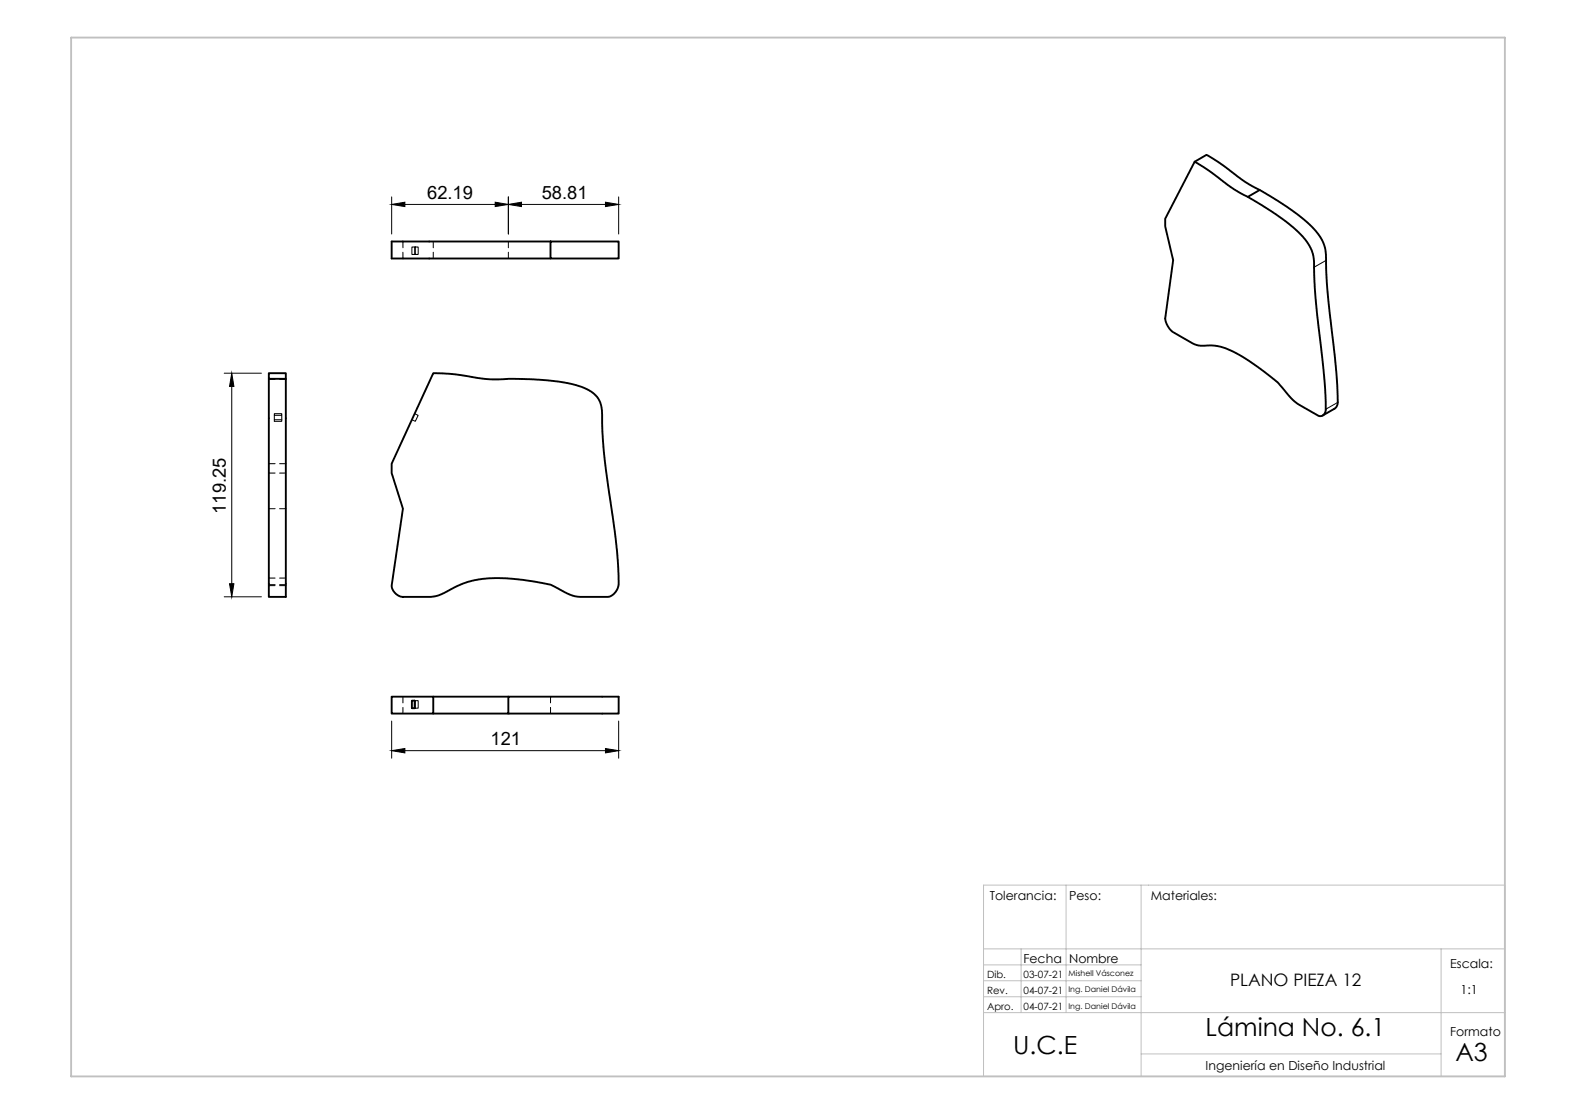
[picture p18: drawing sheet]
<svg xmlns="http://www.w3.org/2000/svg" width="420mm" height="297mm" viewBox="0 0 420 297" stroke-linecap="round" stroke-linejoin="round" font-family="sans-serif">
<defs><g id="words">
<g font-size="6.7">
<text x="270.1" y="281">U.C.E</text>
<text x="321.4" y="276.2">Lámina No. 6.1</text>
<text x="388" y="282.8">A3</text>
</g>
<g font-size="4.9">
<text x="113.9" y="52.9">62.19</text>
<text x="144.4" y="52.9">58.81</text>
<text x="60.2" y="137" transform="rotate(-90 60.2 137)">119.25</text>
<text x="130.8" y="198.7">121</text>
</g>
<text font-size="4.6" x="327.9" y="262.9">PLANO PIEZA 12</text>
<g font-size="3.3">
<text x="263.9" y="240">Tolerancia:</text>
<text x="285" y="240">Peso:</text>
<text x="306.8" y="240">Materiales:</text>
<text x="272.9" y="256.9">Fecha</text>
<text x="285" y="256.9">Nombre</text>
<text x="386.6" y="258.1">Escala:</text>
<text x="389.4" y="265.1">1:1</text>
<text x="386.6" y="276.2">Formato</text>
<text x="321.4" y="285.3">Ingeniería en Diseño Industrial</text>
</g>
<g font-size="2.7">
<text x="263.1" y="260.8">Dib.</text>
<text x="272.9" y="260.8">03-07-21</text>
<text x="263.1" y="265.1">Rev.</text>
<text x="263.1" y="269.3">Apro.</text>
<text x="272.9" y="265">04-07-21</text>
<text x="272.9" y="269.3">04-07-21</text>
</g>
<g font-size="2.1">
<text x="284.9" y="260.3">Mishell Vásconez</text>
<text x="284.9" y="264.6">Ing. Daniel Dávila</text>
<text x="284.9" y="268.9">Ing. Daniel Dávila</text>
</g>
</g></defs>
<!-- layer: Capa 1 -->
<path d="M262.2 236h139v51h-139zM284.2 236v34M304.2 236v51M262.2 253h139M262.2 257.3h42M272.2 253v17M384.2 253v34M262.2 270h139M262.2 261.5h42M262.2 265.8h42M304.2 281h80" fill="none" stroke="#c0c0c0" stroke-width=".27"/>
<path d="M19 10h382.2v277h-382.2z" fill="none" stroke="#c0c0c0" stroke-width=".5"/>
<g fill="none" stroke="#000" stroke-width=".27">
<path d="M104.4 54.5l3.5-.6v1.2zM104.4 52.5v9.9M107.9 54.5h24.1M132 53.9l3.5 .6-3.5 .6zM135.5 54.5l3.5-.6v1.2zM135.5 52.5v9.9M139 54.5h22.4M161.4 53.9l3.5 .6-3.5 .6zM164.9 52.5v9.9M107.4 64.4v1.7M107.4 67.3v1.6M110.6 65.9v1.9"/>
<path d="M110.7 65.9h.8v1.9h-.8zM110.7 65.9h-.9v1.9h.9M115.5 64.4v1.7M115.5 67.3v1.6M135.5 64.4v1.7M135.5 67.3v1.6M353.5 69.4l-3.2 1.9M59.8 99.5h9.9M61.8 99.5l.6 3.5h-1.2zM61.8 103v52.6M71.7 101.2h1.6M73.1 110.8v-.5h2v.5h-2v1.5h2v-1.5"/>
<path d="M73.1 111.9h2M74.5 101.2h1.7M110.6 110.3l.9 .5-.8 1.5-.9-.4M356.6 107.3l-3.2 1.8M71.7 135.6h1.6M71.7 126.1h1.6M71.7 123.6h1.6M74.5 135.6h1.7M74.5 126.1h1.7M74.5 123.6h1.7M59.8 159.1h9.9M61.2 155.6h1.2l-.6 3.5z"/>
<path d="M71.7 156.2h1.6M71.7 155.9h1.6M71.7 154.1h1.6M74.5 156.2h1.7M74.5 155.9h1.7M74.5 154.1h1.7M104.4 192.3v9.9M107.4 185.8v1.6M107.4 188.6v1.7M110.6 186.8h.9v2h-.9M110.7 186.8v2M146.8 185.8v1.6"/>
<path d="M146.8 188.6v1.7M161.4 199.6l3.5 .6-3.5 .6zM164.9 192.3v9.9M104.4 200.2l3.5-.6v1.2zM107.9 200.2h53.5"/>
</g>
<path d="M318.5 43.1l3.9 2.5 6.6 4.9 3.7 2 3.1-1.8 2.8 1.6 4.6 2.9 4.4 3.3 2.4 2.2 2 2.6 .8 1.5 .6 2 .4 10.2 2.7 25.1a18.3 18.3 0 0 1-.1 6.1l-.5 .7-3.3 1.9M335.8 50.7l-4-2.3-6-4.5-4.1-2.6-3.2 1.8-7.9 15.2v2.1l2.2 9-2.2 15.6 .7 1.8 1.3 1.7 5.5 3.1 2 .6h3.8l2.9 .7 4.6 2.3 5.3 3.7a34.4 34.4 0 0 1 7.7 7.4l1.9 1.6 5.1 2.9a1.52 1.52 0 0 0 2-1.7l-.4-8.7-2.3-21-.4-9.8-.6-2.9-1.8-2.9-3.3-3.3-4.3-3.3-7.6-4.7M146.8 64.4h-42.4v4.5h42.4M146.8 64.4h18.1v4.5h-18.1zM71.7 99.5h4.5v1.5h-4.5zM115.5 99.5l5.8 .3 9.4 1.3 6.5-.1 5.2 .2 4.3 .3 4.5 .6 3.9 1.1 2.4 1.2 1.7 1.5 .9 1.8a22.5 22.5 0 0 1 .5 6.6l.6 8.3 2.7 19.2 .7 6.9a33.5 33.5 0 0 1 .1 8 3.5 3.5 0 0 1-2.8 2.5l-7.8-.1-2.3-.6-1.8-.9a12.9 12.9 0 0 0-6.6-2.4l-8-1-3.4-.1-3.2 .2-2.8 .5-2.5 .8-5.2 2.6-2.2 .8-1.4 .2h-7.4a3.4 3.4 0 0 1-2.9-3l3-20.6-3-9.5v-2.5zM71.7 101v58.2h4.5v-58.2M104.4 185.8h11.1v4.5h-11.1zM109.8 186.8h.8v2h-.8zM115.5 185.8h20M135.5 190.3h29.4v-4.5h-29.4v4.5h-20" fill="none" stroke="#000" stroke-width=".51"/>
<path d="M104.4 54.5l3.5-.6v1.2zM132 53.9l3.5 .6-3.5 .6zM135.5 54.5l3.5-.6v1.2zM161.4 53.9l3.5 .6-3.5 .6zM61.8 99.5l.6 3.5h-1.2zM61.2 155.6h1.2l-.6 3.5zM104.4 200.2l3.5-.6v1.2zM161.4 199.6l3.5 .6-3.5 .6z" fill="#000"/>
<use href="#words"/>
</svg>
